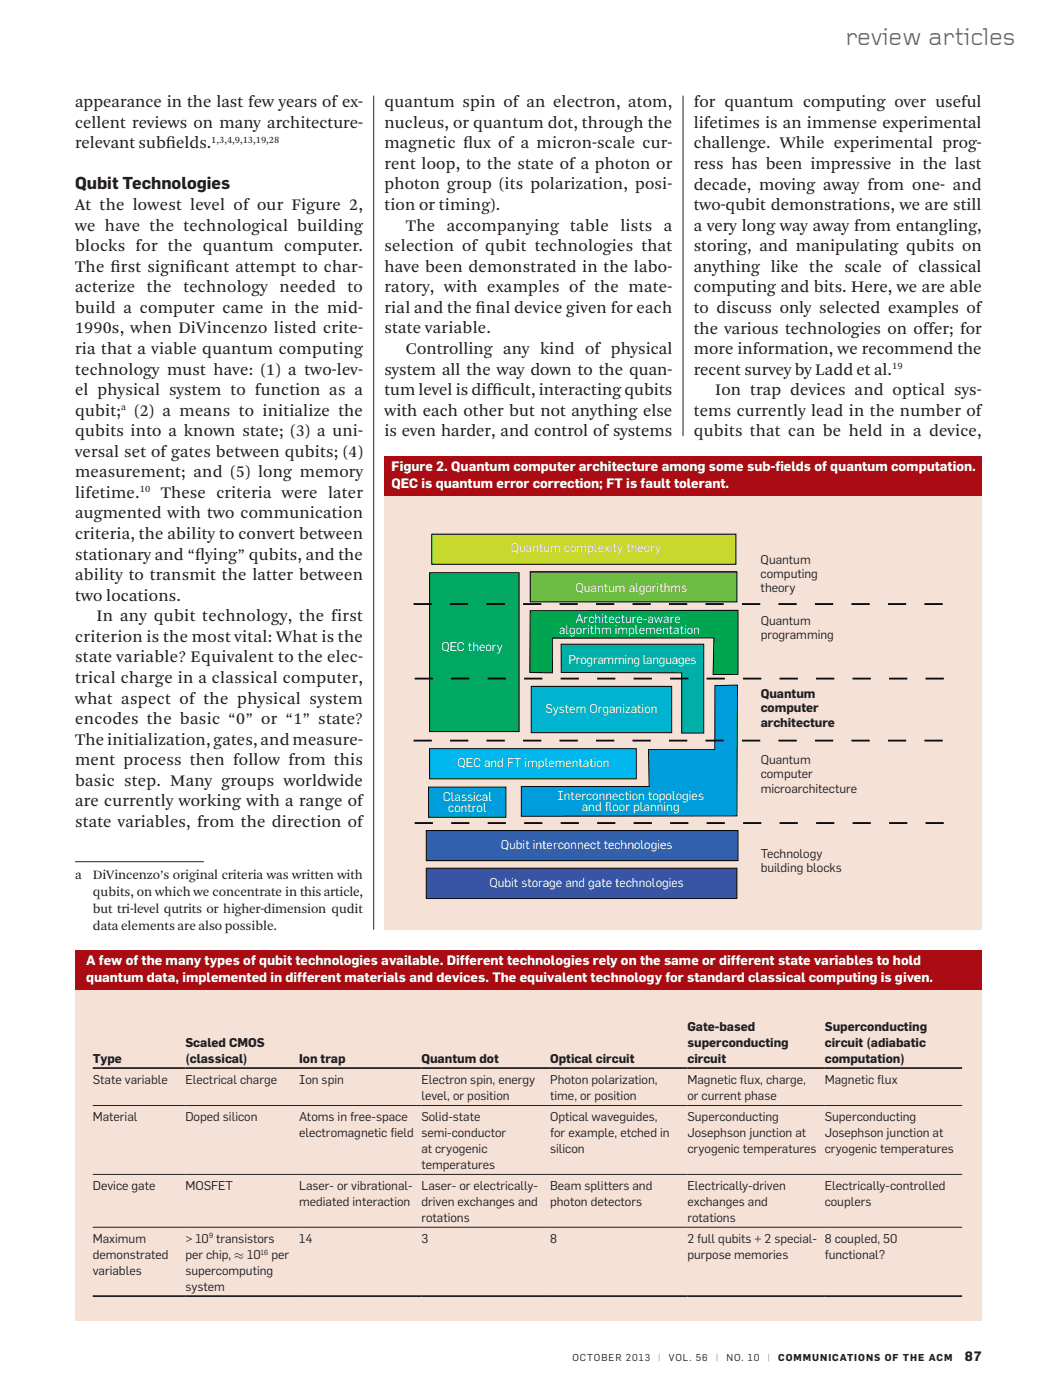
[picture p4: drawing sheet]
<svg xmlns="http://www.w3.org/2000/svg" width="206mm" height="276mm" viewBox="0 0 206 276" stroke-linecap="round" stroke-linejoin="round" font-family="sans-serif">
<defs><g id="words">
<text font-size="4.9" fill="#636366" x="166.8" y="8.8">review articles</text>
<g font-size="3.4" fill="#231f20">
<text x="14.8" y="21.1">appearance in the last few years of ex-</text>
<text x="75.8" y="21.1">quantum spin of an electron, atom,</text>
<text x="136.9" y="21.2">for quantum computing over useful</text>
<text x="14.8" y="25.2">cellent reviews on many architecture-</text>
<text x="14.8" y="29.3">relevant subf</text>
<text x="32.7" y="29.3">ields.</text>
<text x="75.8" y="25.2">nucleus, or quantum dot, through the</text>
<text x="75.8" y="29.3">magnetic f</text>
<text x="91.4" y="29.3">lux of a micron-scale cur-</text>
<text x="136.9" y="25.2">lifetimes is an immense experimental</text>
<text x="136.9" y="29.3">challenge. While experimental prog-</text>
<text x="75.8" y="33.3">rent loop, to the state of a photon or</text>
<text x="136.9" y="33.3">ress has been impressive in the last</text>
<text x="14.8" y="37.4">Qubit Technologies</text>
<text x="14.8" y="41.4">At the lowest level of our Figure 2,</text>
<text x="75.8" y="37.4">photon group (its polarization, posi-</text>
<text x="75.8" y="41.4">tion or timing).</text>
<text x="136.9" y="37.4">decade, moving away from one- and</text>
<text x="136.9" y="41.5">two-qubit demonstrations, we are still</text>
<text x="14.8" y="45.5">we have the technological building</text>
<text x="80.1" y="45.5">The accompanying table lists a</text>
<text x="136.9" y="45.5">a very long way away from entangling,</text>
<text x="14.8" y="49.5">blocks for the quantum computer.</text>
<text x="14.8" y="53.6">The f</text>
<text x="21.8" y="53.6">irst signif</text>
<text x="36.6" y="53.6">icant attempt to char-</text>
<text x="75.8" y="49.5">selection of qubit technologies that</text>
<text x="75.8" y="53.6">have been demonstrated in the labo-</text>
<text x="136.9" y="49.6">storing, and manipulating qubits on</text>
<text x="136.9" y="53.6">anything like the scale of classical</text>
<text x="14.8" y="57.7">acterize the technology needed to</text>
<text x="75.8" y="57.7">ratory, with examples of the mate-</text>
<text x="136.9" y="57.7">computing and bits. Here, we are able</text>
<text x="14.8" y="61.7">build a computer came in the mid-</text>
<text x="14.8" y="65.8">1990s, when DiVincenzo listed crite-</text>
<text x="75.8" y="61.7">rial and the f</text>
<text x="75.8" y="65.8">state variable.</text>
<text x="93.8" y="61.7">inal device given for each</text>
<text x="136.9" y="61.8">to discuss only selected examples of</text>
<text x="136.9" y="65.8">the various technologies on offer; for</text>
<text x="14.8" y="69.8">ria that a viable quantum computing</text>
<text x="80.1" y="69.8">Controlling any kind of physical</text>
<text x="136.9" y="69.9">more information, we recommend the</text>
<text x="14.8" y="73.9">technology must have: (1) a two-lev-</text>
<text x="14.8" y="78">el physical system to function as a</text>
<text x="75.8" y="73.9">system all the way down to the quan-</text>
<text x="75.8" y="78">tum level is diff</text>
<text x="97.1" y="78">icult, interacting qubits</text>
<text x="136.9" y="73.9">recent survey by Ladd et al.</text>
<text x="141.1" y="77.9">Ion trap devices and optical sys-</text>
<text x="14.8" y="82">qubit;</text>
<text x="26.5" y="82">(2) a means to initialize the</text>
<text x="75.8" y="82">with each other but not anything else</text>
<text x="136.9" y="82">tems currently lead in the number of</text>
<text x="14.8" y="86.1">qubits into a known state; (3) a uni-</text>
<text x="75.8" y="86.1">is even harder, and control of systems</text>
<text x="136.9" y="86.1">qubits that can be held in a device,</text>
<text x="14.8" y="90.1">versal set of gates between qubits; (4)</text>
<text x="14.8" y="94.2">measurement; and (5) long memory</text>
<text x="14.8" y="98.2">lifetime.</text>
<text x="31.7" y="98.2">These criteria were later</text>
<text x="14.8" y="102.3">augmented with two communication</text>
<text x="14.8" y="106.3">criteria, the ability to convert between</text>
<text x="14.8" y="110.4">stationary and “f</text>
<text x="38.5" y="110.4">lying” qubits, and the</text>
<text x="14.8" y="114.5">ability to transmit the latter between</text>
<text x="14.8" y="118.5">two locations.</text>
<text x="19.1" y="122.6">In any qubit technology, the first</text>
<text x="14.8" y="126.6">criterion is the most vital: What is the</text>
<text x="14.8" y="130.7">state variable? Equivalent to the elec-</text>
<text x="14.8" y="134.7">trical charge in a classical computer,</text>
<text x="14.8" y="138.8">what aspect of the physical system</text>
<text x="14.8" y="142.9">encodes the basic “0” or “1” state?</text>
<text x="14.8" y="146.9">The initialization, gates, and measure-</text>
<text x="14.8" y="151">ment process then follow from this</text>
<text x="14.8" y="155">basic step. Many groups worldwide</text>
<text x="14.8" y="159.1">are currently working with a range of</text>
<text x="14.8" y="163.2">state variables, from the direction of</text>
</g>
<g font-size="2.6" fill="#fff">
<text x="77.3" y="93">Figure 2. Quantum computer architecture among some sub-f</text>
<text x="153" y="93">ields of quantum computation.</text>
<text x="77.3" y="96.4">QEC is quantum error correction; F</text>
<text x="119.6" y="96.4">T</text>
<text x="123.6" y="96.4">is fault tolerant.</text>
<text x="17" y="190.4">A few of the many types of qubit technologies available. Different technologies rely on the same or different state variables to hold</text>
<text x="17" y="193.7">quantum data, implemented in different materials and devices. The equivalent technology for standard classical computing is given.</text>
</g>
<g font-size="2.6" fill="#231f20">
<text x="14.8" y="173.4">a</text>
<text x="18.3" y="173.4">DiVincenzo’s original criteria was written with</text>
<text x="18.3" y="176.7">qubits, on which we concentrate in this article,</text>
<text x="18.3" y="180.1">but tri-level qutrits or higher-dimension qudit</text>
<text x="18.3" y="183.4">data elements are also possible.</text>
<text x="190.4" y="268.6">87</text>
</g>
<g font-size="2.5" fill="#fff">
<text x="100.8" y="108.9">Quantum complexity theory</text>
<text x="113.6" y="116.8">Quantum algorithms</text>
<text x="110.3" y="125">algorithm implementation</text>
<text x="113.5" y="122.9">Architecture-aware</text>
<text x="87.1" y="128.5">QEC theory</text>
<text x="112.2" y="130.9">Programming languages</text>
<text x="107.7" y="140.7">System Organization</text>
<text x="90.3" y="151.3">QEC and FT implementation</text>
<text x="87.4" y="158.1">Classical</text>
<text x="88.4" y="160.2">control</text>
<text x="110" y="157.9">Interconnection topologies</text>
<text x="114.8" y="160">and f</text>
<text x="119.3" y="160">loor planning</text>
<text x="98.8" y="167.5">Qubit interconnect technologies</text>
<text x="96.6" y="174.9">Qubit storage and gate technologies</text>
</g>
<g font-size="2.5" fill="#231f20">
<text x="150.1" y="111.2">Quantum</text>
<text x="150.1" y="114">computing</text>
<text x="150.1" y="116.8">theory</text>
<text x="150.1" y="123.2">Quantum</text>
<text x="150.1" y="126.1">programming</text>
<text x="150.1" y="137.7">Quantum</text>
<text x="150.1" y="140.5">computer</text>
<text x="150.1" y="143.4">architecture</text>
<text x="150.1" y="150.8">Quantum</text>
<text x="150.1" y="153.6">computer</text>
<text x="150.1" y="156.4">microarchitecture</text>
<text x="150.1" y="169.2">Technology</text>
<text x="150.1" y="172">building blocks</text>
<text x="135.6" y="203.3">Gate-based</text>
<text x="162.7" y="203.3">Superconducting</text>
<text x="18.3" y="209.7">Type</text>
<text x="36.6" y="206.5">Scaled CM</text>
<text x="36.6" y="209.7">(classical)</text>
<text x="46.9" y="206.5">O</text>
<text x="46.9" y="206.5">S</text>
<text x="59" y="209.7">Ion trap</text>
<text x="83.1" y="209.7">Quantum dot</text>
<text x="108.5" y="209.7">Optical circuit</text>
<text x="135.6" y="206.5">superconducting</text>
<text x="135.6" y="209.7">circuit</text>
<text x="162.7" y="206.5">circuit (adiabatic</text>
<text x="162.7" y="209.7">computation)</text>
<text x="18.3" y="213.9">State variable</text>
<text x="36.6" y="213.9">Electrical charge</text>
<text x="59" y="213.9">Ion spin</text>
<text x="83.1" y="213.9">Electron spin, energy</text>
<text x="108.5" y="213.9">Photon polarization,</text>
<text x="135.6" y="213.9">Magnetic f</text>
<text x="146" y="213.9">lux, charge,</text>
<text x="162.7" y="213.9">Magnetic f</text>
<text x="173.1" y="213.9">lux</text>
<text x="18.3" y="221.2">Material</text>
<text x="36.6" y="221.2">Doped silicon</text>
<text x="59" y="221.2">Atoms in free-space</text>
<text x="83.1" y="221.2">Solid-state</text>
<text x="83.1" y="217.1">level, or position</text>
<text x="108.5" y="221.1">Optical waveguides,</text>
<text x="108.5" y="217.1">time, or position</text>
<text x="135.6" y="221.1">Superconducting</text>
<text x="135.6" y="217.1">or current phase</text>
<text x="162.7" y="221.1">Superconducting</text>
<text x="59" y="224.3">electromagnetic f</text>
<text x="77" y="224.3">ield semi-conductor</text>
<text x="83.1" y="227.5">at cryogenic</text>
<text x="108.5" y="224.3">for example, etched in</text>
<text x="108.5" y="227.5">silicon</text>
<text x="135.6" y="224.3">Josephson junction at</text>
<text x="135.6" y="227.5">cryogenic temperatures cryogenic temperatures</text>
<text x="162.7" y="224.3">Josephson junction at</text>
<text x="83.1" y="230.6">temperatures</text>
<text x="18.3" y="234.7">Device gate</text>
<text x="36.6" y="234.7">MOSFET</text>
<text x="59" y="234.7">Laser- or vibrational- Laser- or electrically-</text>
<text x="59" y="237.9">mediated interaction</text>
<text x="83.1" y="237.9">driven exchanges and</text>
<text x="108.5" y="234.7">Beam splitters and</text>
<text x="108.5" y="237.9">photon detectors</text>
<text x="135.6" y="234.7">Electrically-driven</text>
<text x="135.6" y="237.9">exchanges and</text>
<text x="162.7" y="234.7">Electrically-controlled</text>
<text x="162.7" y="237.9">couplers</text>
<text x="18.3" y="245.2">Maximum</text>
<text x="36.6" y="245.2">&gt; 10 transistors</text>
<text x="59" y="245.2">14</text>
<text x="83.1" y="241.1">rotations</text>
<text x="83.1" y="245.2">3</text>
<text x="108.5" y="245.2">8</text>
<text x="135.6" y="241.1">rotations</text>
<text x="135.6" y="245.2">2 full qubits + 2 special- 8 coupled, 50</text>
<text x="18.3" y="248.3">demonstrated</text>
<text x="18.3" y="251.5">variables</text>
<text x="36.6" y="248.3">per chip, ≈ 10</text>
<text x="36.6" y="251.5">supercomputing</text>
<text x="53.5" y="248.3">per</text>
<text x="135.6" y="248.3">purpose memories</text>
<text x="162.7" y="248.3">functional?</text>
<text x="36.6" y="254.7">system</text>
</g>
<g font-size="2" fill="#231f20">
<text x="41.7" y="28.1">1,3,4,9,13,19,28</text>
<text x="176" y="72.8">19</text>
<text x="23.9" y="80.9">a</text>
<text x="27.6" y="97.1">10</text>
</g>
<g font-size="1.9" fill="#231f20">
<text x="112.9" y="268.6">o</text>
<text x="112.9" y="268.6">c</text>
<text x="112.9" y="268.6">t</text>
<text x="118.7" y="268.6">be</text>
<text x="120.1" y="268.6">r</text>
<text x="123.5" y="268.6">2013</text>
<text x="132" y="268.6">vo l. 56</text>
<text x="143.3" y="268.6">no . 10</text>
<text x="153.5" y="268.6">c ommunic</text>
<text x="164.2" y="268.6">a</text>
<text x="167.1" y="268.6">tions of the a</text>
<text x="183.3" y="268.6">c</text>
<text x="186.3" y="268.6">m</text>
</g>
<g font-size="1.9" fill="#939598">
<text x="129.8" y="268.6">|</text>
<text x="141.2" y="268.6">|</text>
<text x="151.4" y="268.6">|</text>
</g>
<g font-size="1.4" fill="#231f20">
<text x="41.2" y="244.4">9</text>
<text x="51.4" y="247.5">16</text>
</g>
</g></defs>
<path d="M73.7 18.9v164.5M134.8 18.9v67.2M14.8 170h25.4" fill="none" stroke="#231f20" stroke-width=".2"/>
<path d="M75.8 90.1h117.9v93.3h-117.9z" fill="#f6e1d7"/>
<path d="M75.8 90.1h117.9v7.8h-117.9z" fill="#ab0b13"/>
<path d="M84.1 171.3h61.3v5.9h-61.3z" fill="#3854a4"/>
<path d="M84.1 171.3h61.3v5.9h-61.3z" fill="none" stroke="#040503" stroke-width=".2"/>
<path d="M84.1 163.9h61.5v5.9h-61.5z" fill="#3160ad"/>
<path d="M84.1 163.9h61.5v5.9h-61.5z" fill="none" stroke="#040503" stroke-width=".2"/>
<path d="M104.8 135.4h27.7v9.2h-27.7z" fill="#00b3d0"/>
<path d="M104.8 135.4h27.7v9.2h-27.7z" fill="none" stroke="#040503" stroke-width=".2"/>
<path d="M84.8 147.7h40.7v6h-40.7z" fill="#00b7ef"/>
<path d="M84.8 147.7h40.7v6h-40.7z" fill="none" stroke="#040503" stroke-width=".2"/>
<path d="M110.7 127.1h28.1v17.5h-4.3v-11.8l-23.8-.1z" fill-rule="evenodd" fill="#00afa8"/>
<path d="M110.7 127.1h28.1v17.5h-4.3v-11.8l-23.8-.1z" fill="none" stroke="#040503" stroke-width=".2"/>
<path d="M84.8 113h17.6v31.3h-17.6z" fill="#00a861"/>
<path d="M84.8 113h17.6v31.3h-17.6z" fill="none" stroke="#040503" stroke-width=".2"/>
<path d="M104.6 112.8h40.8v6h-40.8z" fill="#6dbd44"/>
<path d="M104.6 112.8h40.8v6h-40.8z" fill="none" stroke="#040503" stroke-width=".2"/>
<path d="M84.6 155.3h15.2v5.9h-15.2z" fill="#009ddc"/>
<path d="M84.6 155.3h15.2v5.9h-15.2z" fill="none" stroke="#040503" stroke-width=".2"/>
<path d="M85.2 105.4h60v5.9h-60z" fill="#c7d92c"/>
<path d="M85.2 105.4h60v5.9h-60z" fill="none" stroke="#040503" stroke-width=".2"/>
<path d="M81.8 162.4h107.6" fill="none" stroke="#040503" stroke-width=".36" stroke-dasharray="3.6 3.6" stroke-linecap="butt"/>
<path d="M102.9 155.2h25.2l-.2-7.3h13.1l.1-12.6 4.4-.1-.1 25.8-42.5 .1z" fill-rule="evenodd" fill="#009ddc"/>
<path d="M102.9 155.2h25.2l-.2-7.3h13.1l.1-12.6 4.4-.1-.1 25.8-42.5 .1z" fill="none" stroke="#040503" stroke-width=".2"/>
<path d="M104.6 120.5l41-.1v12.7h-4.9l.2-7.2h-31.9v6.9l-4.5-.1z" fill-rule="evenodd" fill="#00a54f"/>
<path d="M104.6 120.5l41-.1v12.7h-4.9l.2-7.2h-31.9v6.9l-4.5-.1z" fill="none" stroke="#040503" stroke-width=".2"/>
<path d="M81.6 119.2h107.6M81.8 133.9h107.6M81.6 146.1h107.6" fill="none" stroke="#040503" stroke-width=".36" stroke-dasharray="3.6 3.6" stroke-linecap="butt"/>
<path d="M14.8 191.2h178.9v69.3h-178.9z" fill="#f6e1d7"/>
<path d="M14.8 187.5h178.9v7.7h-178.9z" fill="#ab0b13"/>
<path d="M18.3 210.7h171.5M18.3 255.7h171.5" fill="none" stroke="#231f20" stroke-width=".35"/>
<path d="M18.3 218.1h171.5M18.3 231.7h171.5M18.3 242.1h171.5" fill="none" stroke="#231f20" stroke-width=".2"/>
<use href="#words"/>
</svg>
